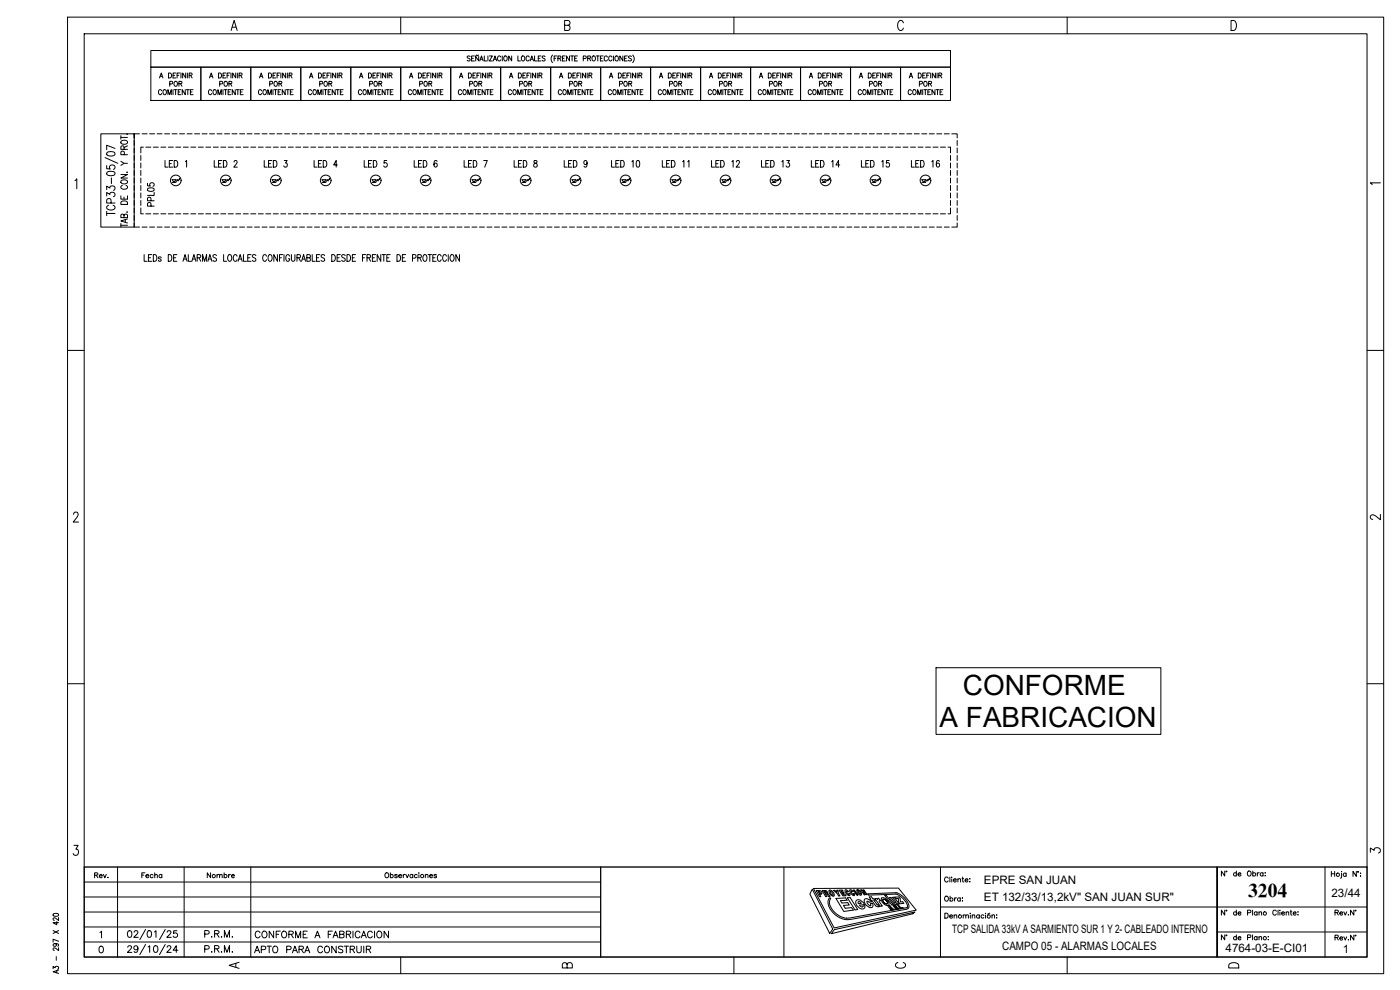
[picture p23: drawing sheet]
<svg xmlns="http://www.w3.org/2000/svg" width="420mm" height="297mm" viewBox="0 0 420 297" stroke-linecap="round" stroke-linejoin="round" font-family="sans-serif">
<defs><g id="words">
<g font-size="8.4">
<text x="289" y="208.4">CONFORME</text>
<text x="282" y="218">A FABRICACION</text>
</g>
<text font-size="5.9" x="374.6" y="269.1">3204</text>
<g font-size="5.3">
<text x="75.5" y="287.2">APTO PARA CONSTRUIR</text>
<text x="75.8" y="282.6">CONFORME A FABRICACION</text>
</g>
<g font-size="4.9">
<text x="410.3" y="157.3">2</text>
<text x="410.3" y="257.2">3</text>
<text x="67.7" y="291.7">A</text>
<text x="167.9" y="291.7">B</text>
<text x="267.8" y="291.7">C</text>
<text x="367.9" y="291.7">D</text>
</g>
<g font-size="4.4">
<text x="27.5" y="264.6">Rev.</text>
<text x="41.6" y="264.6">Fecha</text>
<text x="61.4" y="264.6">Nombre</text>
</g>
<g font-size="3.5">
<text x="410.3" y="56.8">1</text>
<text x="295.3" y="265.3">EPRE SAN JUAN</text>
<text x="399.6" y="269.1">23/44</text>
<text x="295.3" y="270.3">ET 132/33/13,2kV&quot; SAN JUAN SUR&quot;</text>
<text x="285.8" y="279.8">TCP SALIDA 33kV A SARMIENTO SUR 1 Y 2- CABLEADO INTERNO</text>
<text x="300.8" y="284.9">CAMPO 05 - ALARMAS LOCALES</text>
<text x="367.8" y="285.7">4764-03-E-CI01</text>
<text x="403" y="285.9">1</text>
</g>
</g></defs>
<!-- layer: 0 -->
<g fill="none" stroke="#000" stroke-width=".3">
<path d="M20.3 5.1h395v287h-395zM25.3 10.1h385v277h-385zM69.4 9.1l.9-3 .9 3M69.7 8.1h1.1M120.3 5.1v5M169.5 7.6h1a.73 .73 0 0 0 .6-.7 .73 .73 0 0 0-.6-.8h-1v3h1a.81 .81 0 0 0 .6-.7 .81 .81 0 0 0-.6-.8M220.3 5.1v5M271.1 6.9a.8 .8 0 0 0-1.2-.6 2 2 0 0 0 .2 2.8 .86 .86 0 0 0 1-.7M320.3 5.1v5M369.5 6.1h.8a1.76 1.76 0 0 1 0 3h-.8zM22.5 54.2l.5-.6v3M31.5 47.3l3.8 1.7"/>
<path d="M32 58.8v-1l1 .5a.74 .74 0 0 1 1.1-.6 .74 .74 0 0 1 0 1.3M32 56.9v-1l1 .5a.74 .74 0 0 1 1.1-.6 .74 .74 0 0 1 0 1.3M32 49.7v.9l1.1 .1a.76 .76 0 0 1 .1-1 .76 .76 0 0 1 1 0 .76 .76 0 0 1 .1 1l-.2 .1M32.1 51.7l1-.3a1.16 1.16 0 0 1 1.4 .6v.2a1.63 1.63 0 0 1-2.5 0zM32.1 45.8l1-.3a1.16 1.16 0 0 1 1.4 .6v.1a1.63 1.63 0 0 1-2.5 0zM33.4 53.4v1.7M34.5 44.5l-2.5-.9v1.3M40.3 42.1v1.5M40.3 44.4v1.5M40.3 46.7v1.5M40.3 48.9v1.5M40.3 51.1v1.5"/>
<path d="M40.3 53.4v1.5M40.3 55.6v1.6M40.3 57.9v1.5M41.9 40.2h-1.6v27.9h-10v-27.9h10v1.2M42.3 46.7v1.5M42.3 48.9v1.5M42.3 51.1v1.5M42.3 53.4v1.5M42.3 55.6v1.6M42.3 57.9v1.5M42.6 40.2h1.5M43 44.2h-.7v1.7"/>
<path d="M43.8 44.2h1.5M44.3 55v.8h.8a.6 .6 0 0 1 .1-.9 .6 .6 0 0 1 .8 .1 .6 .6 0 0 1-.1 .9M44.4 56.6l.7-.3 .8 .1 .3 .2 .1 .4-.4 .3h-1.2l-.3-.1zM44.9 40.2h1.5M46 44.2h1.5M46.3 57.7v.9h-2M47.2 40.2h1.4M48.3 44.2h1.5M49.4 40.2h1.5M50.5 44.2h1.5M51.6 40.2h1.5M51.7 53.9h1.1l-.6 .8z"/>
<path d="M51.7 54.7h1.1M52.8 44.2h1.5M53.8 53.9l.2-.3-.5 .7-.2-.4-.5 .6M53.9 40.2h1.5M54 53.6l-.3 .2M55 44.2h1.5M56.1 40.2h1.6M57.3 44.2h1.5M58.4 40.2h1.5M59.5 44.2h1.5M60.6 40.2h1.5M61.8 44.2h1.5"/>
<path d="M62.9 40.2h1.5M64 44.2h1.5M65.1 40.2h1.5M66.3 44.2h1.5M66.6 53.9h1.2l-.6 .8zM66.6 54.7h1.2M67.4 40.2h1.5M68.5 44.2h1.5M68.8 53.9l.2-.3-.6 .7-.1-.4-.5 .6M69 53.6l-.3 .2M69.6 40.2h1.5M70.8 44.2h1.5"/>
<path d="M71.9 40.2h1.5M73 44.2h1.5M74.1 40.2h1.5M75.3 44.2h1.5M76.4 40.2h1.5M77.5 44.2h1.5M78.6 40.2h1.6M79.8 44.2h1.5M80.9 40.2h1.5M81.7 53.9h1.1l-.6 .8zM81.7 54.7h1.1M82 44.2h1.5"/>
<path d="M83.1 40.2h1.5M83.8 53.9l.2-.3-.5 .7-.2-.4-.5 .6M84 53.6l-.3 .2M84.3 44.2h1.5M85.4 40.2h1.5M86.5 44.2h1.5M87.6 40.2h1.5M88.8 44.2h1.5M89.9 40.2h1.5M91 44.2h1.5M92.1 40.2h1.5M93.3 44.2h1.5"/>
<path d="M94.4 40.2h1.5M95.5 44.2h1.5M96.6 40.2h1.5M96.7 53.9h1.1l-.6 .8zM96.7 54.7h1.1M97.8 44.2h1.5M98.8 53.9l.2-.3-.5 .7-.2-.4-.5 .6M98.9 40.2h1.5M99 53.6l-.3 .2M100 44.2h1.5M101.1 40.2h1.5M102.3 44.2h1.5"/>
<path d="M103.4 40.2h1.5M104.5 44.2h1.5M105.6 40.2h1.5M106.8 44.2h1.5M107.9 40.2h1.5M109 44.2h1.5M110.1 40.2h1.5M111.3 44.2h1.5M111.6 53.9h1.2l-.6 .8zM111.6 54.7h1.2M112.4 40.2h1.5M113.5 44.2h1.5"/>
<path d="M113.8 53.9l.2-.3-.6 .7-.1-.4-.5 .6M114 53.6l-.3 .2M114.6 40.2h1.5M115.8 44.2h1.5M116.9 40.2h1.5M118 44.2h1.5M119.1 40.2h1.5M120.3 44.2h1.5M121.4 40.2h1.5M122.5 44.2h1.5M123.6 40.2h1.5M124.8 44.2h1.5"/>
<path d="M125.9 40.2h1.5M126.7 53.9h1.1l-.6 .8zM126.7 54.7h1.1M127 44.2h1.5M128.1 40.2h1.5M128.8 53.9l.2-.3-.5 .7-.2-.4-.5 .6M129 53.6l-.3 .2M129.3 44.2h1.5M130.4 40.2h1.5M131.5 44.2h1.5M132.6 40.2h1.5M133.8 44.2h1.5"/>
<path d="M134.9 40.2h1.5M136 44.2h1.5M137.1 40.2h1.5M138.3 44.2h1.5M139.4 40.2h1.5M140.5 44.2h1.5M141.6 40.2h1.5M141.7 53.9h1.1l-.6 .8zM141.7 54.7h1.1M142.8 44.2h1.5M143.8 53.9l.2-.3-.6 .7-.1-.4-.5 .6M143.9 40.2h1.5"/>
<path d="M144 53.6l-.3 .2M145 44.2h1.5M146.1 40.2h1.5M147.3 44.2h1.5M148.4 40.2h1.5M149.5 44.2h1.5M150.6 40.2h1.5M151.8 44.2h1.5M152.9 40.2h1.5M154 44.2h1.5M155.1 40.2h1.5M156.3 44.2h1.5"/>
<path d="M156.6 53.9h1.2l-.6 .8zM156.6 54.7h1.2M157.4 40.2h1.5M158.5 44.2h1.5M158.8 53.9l.2-.3-.6 .7-.1-.4-.5 .6M159 53.6l-.3 .2M159.6 40.2h1.5M160.8 44.2h1.5M161.9 40.2h1.5M163 44.2h1.5M164.1 40.2h1.5M165.3 44.2h1.5"/>
<path d="M166.4 40.2h1.5M167.5 44.2h1.5M168.6 40.2h1.5M169.8 44.2h1.5M170.9 40.2h1.5M171.7 53.9h1.1l-.6 .8zM171.7 54.7h1.1M172 44.2h1.5M173.1 40.2h1.5M173.8 53.9l.2-.3-.5 .7-.2-.4-.5 .6M174 53.6l-.3 .2M174.3 44.2h1.5"/>
<path d="M175.4 40.2h1.5M176.5 44.2h1.5M177.6 40.2h1.5M178.8 44.2h1.5M179.9 40.2h1.5M181 44.2h1.5M182.1 40.2h1.5M183.3 44.2h1.5M184.4 40.2h1.5M185.5 44.2h1.5M186.6 53.9h1.2l-.6 .8zM186.6 40.2h1.5"/>
<path d="M186.6 54.7h1.2M187.8 44.2h1.5M188.8 53.9l.2-.3-.6 .7-.1-.4-.5 .6M188.9 40.2h1.5M189 53.6l-.3 .2M190 44.2h1.5M191.1 40.2h1.5M192.3 44.2h1.5M193.4 40.2h1.5M194.5 44.2h1.5M195.6 40.2h1.5M196.8 44.2h1.5"/>
<path d="M197.9 40.2h1.5M199 44.2h1.5M200.1 40.2h1.5M201.3 44.2h1.5M201.6 53.9h1.2l-.6 .8zM201.6 54.7h1.2M202.4 40.2h1.5M203.5 44.2h1.5M203.8 53.9l.2-.3-.6 .7-.1-.4-.5 .6M204 53.6l-.3 .2M204.6 40.2h1.5M205.8 44.2h1.5"/>
<path d="M206.9 40.2h1.5M208 44.2h1.5M209.1 40.2h1.5M210.3 44.2h1.5M211.4 40.2h1.5M212.5 44.2h1.5M213.6 40.2h1.5M214.8 44.2h1.5M215.9 40.2h1.5M216.7 53.9h1.1l-.6 .8zM216.7 54.7h1.1M217 44.2h1.5"/>
<path d="M218.1 40.2h1.5M218.8 53.9l.2-.3-.5 .7-.2-.4-.5 .6M219 53.6l-.3 .2M219.3 44.2h1.5M220.4 40.2h1.5M221.5 44.2h1.5M222.6 40.2h1.5M223.8 44.2h1.5M224.9 40.2h1.5M226 44.2h1.5M227.1 40.2h1.5M228.3 44.2h1.5"/>
<path d="M229.4 40.2h1.5M230.5 44.2h1.5M231.6 53.9h1.2l-.6 .8zM231.6 40.2h1.5M231.6 54.7h1.2M232.8 44.2h1.5M233.8 53.9l.2-.3-.6 .7-.1-.4-.5 .6M233.9 40.2h1.5M234 53.6l-.3 .2M235 44.2h1.5M236.1 40.2h1.5M237.3 44.2h1.5"/>
<path d="M238.4 40.2h1.5M239.5 44.2h1.5M240.6 40.2h1.5M241.8 44.2h1.5M242.9 40.2h1.5M244 44.2h1.5M245.1 40.2h1.5M246.3 44.2h1.5M246.6 53.9h1.2l-.6 .8zM246.6 54.7h1.2M247.4 40.2h1.5M248.5 44.2h1.5"/>
<path d="M248.8 53.9l.2-.3-.6 .7-.1-.4-.5 .6M249 53.6l-.3 .2M249.6 40.2h1.5M250.8 44.2h1.5M251.9 40.2h1.5M253 44.2h1.5M254.1 40.2h1.5M255.3 44.2h1.5M256.4 40.2h1.5M257.5 44.2h1.5M258.6 40.2h1.5M259.8 44.2h1.5"/>
<path d="M260.9 40.2h1.5M261.7 53.9h1.1l-.6 .8zM261.7 54.7h1.1M262 44.2h1.5M263.1 40.2h1.5M263.8 53.9l.2-.3-.5 .7-.2-.4-.5 .6M264 53.6l-.3 .2M264.3 44.2h1.5M265.4 40.2h1.5M266.5 44.2h1.5M267.6 40.2h1.5M268.8 44.2h1.5"/>
<path d="M269.9 40.2h1.5M271 44.2h1.5M272.1 40.2h1.5M273.3 44.2h1.5M274.4 40.2h1.5M275.5 44.2h1.5M276.6 53.9h1.2l-.6 .8zM276.6 40.2h1.5M276.6 54.7h1.2M277.8 44.2h1.5M278.8 53.9l.2-.3-.6 .7-.1-.4-.5 .6M278.9 40.2h1.5"/>
<path d="M279 53.6l-.3 .2M280 44.2h1.5M281.1 40.2h1.5M282.3 44.2h1.5M283.4 40.2h1.5M284.5 44.2h.8v1.7M285.3 46.7v1.5M285.3 48.9v1.5M285.3 51.1v1.5M285.3 53.4v1.5M285.3 55.6v1.6M285.3 57.9v1.5"/>
<path d="M285.6 40.2h1.7v1.2M287.3 42.1v1.5M287.3 44.4v1.5M287.3 46.7v1.5M287.3 48.9v1.5M287.3 51.1v1.5M287.3 53.4v1.5M287.3 55.6v1.6M287.3 57.9v1.5M32 64.1h2.5M32 63.4v1.3M32.6 61.6a.74 .74 0 0 0-.6 .9 .74 .74 0 0 0 1 .5h.6a.74 .74 0 0 0 .9-.5 .74 .74 0 0 0-.6-.9"/>
<path d="M33.3 60.9v-.9a.69 .69 0 0 0-.6-.4 .69 .69 0 0 0-.7 .4v.9h2.5M40.3 66.9v1.2h1.6M40.3 60.2v1.4M40.3 62.4v1.5M40.3 64.6v1.5M42.3 62.4v1.8h.7M42.3 60.2v1.4M42.6 68.1h1.5M43.3 76.4v2h.9M43.8 64.2h1.5M44.5 77.3h.7M44.9 68.1h1.5"/>
<path d="M45.3 61.8l-.1-.9h-.8l-.1 .9h2M45.3 60.2l-.1-.9h-.8l-.1 .9h2M45.5 76.4h-1v2h1M46 76.4a1.01 1.01 0 0 1 1.1 1 1.01 1.01 0 0 1-1.1 1zM46 64.2h1.5M47.2 68.1h1.4M48.3 64.2h1.5M48.4 77.3l-.3-.2-.5 .1v.3l.7 .3 .1 .3-.3 .3-.6-.3M49.4 68.1h1.5M50.5 76.4a1.01 1.01 0 0 1 1.1 1 1.01 1.01 0 0 1-1.1 1zM50.5 64.2h1.5M51.6 68.1h1.5"/>
<path d="M52.1 77.3h.6M52.8 64.2h1.5M53.1 76.4h-1v2h1M53.9 68.1h1.5M54.9 78.4l.6-2 .6 2M55 64.2h1.5M55.2 77.7h.7M56.1 68.1h1.6M56.5 76.4v2h.9M57.3 64.2h1.5M57.6 78.4l.6-2 .6 2M57.8 77.7h.8"/>
<path d="M58.4 68.1h1.5M59.2 77.3h.9v-.8l-.9-.1v2M59.5 64.2h1.5M59.7 77.3l.6 1.1M60.6 68.1h1.5M60.8 78.4v-2l.6 2 .6-2v2M61.8 64.2h1.5M62.4 78.4l.6-2 .6 2M62.6 77.7h.8M62.9 68.1h1.5M64 64.2h1.5M65 76.7l-.4-.3-.7 .3 .2 .5 .7 .3a.55 .55 0 0 1-.1 .9 .55 .55 0 0 1-.8-.3"/>
<path d="M65.1 68.1h1.5M66.3 64.2h1.5M67.1 76.4v2h.9M67.4 68.1h1.5M68.5 64.2h1.5M68.6 76.5l.2-.1a1.03 1.03 0 0 1 .8 1 1.03 1.03 0 0 1-.8 1 1.31 1.31 0 0 1-.2-1.9zM69.6 68.1h1.5M70.8 64.2h1.5M71.2 76.9a.59 .59 0 0 0-.8-.5 .59 .59 0 0 0-.4 .8v.4a.59 .59 0 0 0 .4 .8 .59 .59 0 0 0 .8-.5M71.5 78.4l.6-2 .6 2M71.7 77.7h.7M71.9 68.1h1.5"/>
<path d="M73 64.2h1.5M73.1 76.4v2h.9M74.1 68.1h1.5M74.4 77.3h.6M75.3 64.2h1.5M75.3 76.4h-.9v2h.9M76.4 68.1h1.5M76.8 76.7l-.4-.3-.7 .3 .2 .5 .7 .3a.55 .55 0 0 1-.1 .9 .55 .55 0 0 1-.8-.3M77.5 64.2h1.5M78.6 68.1h1.6M79.8 64.2h1.5M80 76.9a.59 .59 0 0 0-.7-.5 .59 .59 0 0 0-.5 .8v.4a.59 .59 0 0 0 .5 .8 .59 .59 0 0 0 .7-.5"/>
<path d="M80.7 76.5l.2-.1a1.03 1.03 0 0 1 .8 1 1.03 1.03 0 0 1-.8 1 1.36 1.36 0 0 1-.2-1.9zM80.9 68.1h1.5M82 64.2h1.5M83.1 68.1h1.5M83.3 76.4v2l-1.1-2v2M83.9 77.3h.6M84.3 64.2h1.5M84.9 76.4h-1v2M85.2 76.4v2M85.4 68.1h1.5M86.5 64.2h1.5M86.9 76.9a.59 .59 0 0 0-.7-.5 .59 .59 0 0 0-.4 .8v.4a.6 .6 0 0 0 .6 .8 .6 .6 0 0 0 .5-.8h-.4"/>
<path d="M87.5 76.4v1.4l.4 .6 .5-.3 .1-1.7M87.6 68.1h1.5M88.8 64.2h1.5M89.1 77.3h.9l.1-.7-1-.2v2M89.7 77.3l.5 1.1M89.9 68.1h1.5M90.5 78.4l.6-2 .6 2M90.7 77.7h.8M91 64.2h1.5M92.1 77.3h.9v-.8l-.9-.1v2l1-.2 .1-.5-.4-.4M92.1 68.1h1.5M93.3 64.2h1.5"/>
<path d="M93.7 76.4v2h.9M94.4 68.1h1.5M95 77.3h.6M95.5 64.2h1.5M96 76.4h-1v2h1M96.6 68.1h1.5M97.4 76.7l-.4-.3-.6 .3 .1 .5 .8 .3a.55 .55 0 0 1-.1 .9 .55 .55 0 0 1-.8-.3M97.8 64.2h1.5M98.9 68.1h1.5M99.6 76.4a1.01 1.01 0 0 1 1.1 1 1.01 1.01 0 0 1-1.1 1zM100 64.2h1.5M101.1 68.1h1.5"/>
<path d="M101.2 77.3h.6M102.2 76.4h-1v2h1M102.3 64.2h1.5M103.4 68.1h1.5M103.6 76.7l-.4-.3-.7 .3 .2 .5 .8 .3a.55 .55 0 0 1-.1 .9 .55 .55 0 0 1-.9-.3M104.1 76.4a1.01 1.01 0 0 1 1.1 1 1.01 1.01 0 0 1-1.1 1zM104.5 64.2h1.5M105.6 68.1h1.5M105.7 77.3h.6M106.7 76.4h-1v2h1M106.8 64.2h1.5M107.9 68.1h1.5"/>
<path d="M108.8 77.3h.6M109 64.2h1.5M109.8 76.4h-1v2M110.1 77.3h1v-.8l-1-.1v2M110.1 68.1h1.5M110.7 77.3l.5 1.1M111.3 64.2h1.5M111.8 77.3h.6M112.4 68.1h1.5M112.7 76.4h-.9v2h.9M113.5 64.2h1.5M114.3 76.4v2l-1.1-2v2"/>
<path d="M114.6 68.1h1.5M114.7 76.4h1M115.2 76.4v2M115.8 64.2h1.5M116.1 77.3h.6M116.9 68.1h1.5M117.1 76.4h-1v2h1M118 64.2h1.5M119.1 76.4a1.01 1.01 0 0 1 1.1 1 1.01 1.01 0 0 1-1.1 1zM119.1 68.1h1.5M120.3 64.2h1.5M120.7 77.3h.7"/>
<path d="M121.4 68.1h1.5M121.7 76.4h-1v2h1M122.5 64.2h1.5M123.6 68.1h1.5M123.8 77.4l.9-.1 .1-.7-1-.2v2M124.8 64.2h1.5M125.4 77.3h.9v-.8l-.9-.1v2M125.9 68.1h1.5M125.9 77.3l.6 1.1M127 64.2h1.5M127.2 76.5l.2-.1a1.03 1.03 0 0 1 .8 1 1.03 1.03 0 0 1-.8 1 1.31 1.31 0 0 1-.2-1.9zM128.1 68.1h1.5"/>
<path d="M128.4 76.4h1.1M129 76.4v2M129.3 64.2h1.5M129.9 77.3h.6M130.4 68.1h1.5M130.9 76.4h-1v2h1M131.5 64.2h1.5M132.4 76.9a.59 .59 0 0 0-.7-.5 .59 .59 0 0 0-.4 .8v.4a.59 .59 0 0 0 .4 .8 .59 .59 0 0 0 .7-.5M132.6 68.1h1.5M133.8 64.2h1.5M134 76.9a.59 .59 0 0 0-.7-.5 .59 .59 0 0 0-.4 .8v.4a.59 .59 0 0 0 .4 .8 .59 .59 0 0 0 .7-.5M134.5 76.4v2"/>
<path d="M134.9 68.1h1.5M135.4 76.5l.1-.1a1.03 1.03 0 0 1 .8 1 1.03 1.03 0 0 1-.8 1 1.31 1.31 0 0 1-.1-1.9zM136 64.2h1.5M137.1 68.1h1.5M137.9 76.4v2l-1.1-2v2M138.3 64.2h1.5M139.4 68.1h1.5M140.5 64.2h1.5M141.6 68.1h1.5M142.8 64.2h1.5M143.9 68.1h1.5M145 64.2h1.5"/>
<path d="M146.1 68.1h1.5M147.3 64.2h1.5M148.4 68.1h1.5M149.5 64.2h1.5M150.6 68.1h1.5M151.8 64.2h1.5M152.9 68.1h1.5M154 64.2h1.5M155.1 68.1h1.5M156.3 64.2h1.5M157.4 68.1h1.5M158.5 64.2h1.5"/>
<path d="M159.6 68.1h1.5M160.8 64.2h1.5M161.9 68.1h1.5M163 64.2h1.5M164.1 68.1h1.5M165.3 64.2h1.5M166.4 68.1h1.5M167.5 64.2h1.5M168.6 68.1h1.5M169.8 64.2h1.5M170.9 68.1h1.5M172 64.2h1.5"/>
<path d="M173.1 68.1h1.5M174.3 64.2h1.5M175.4 68.1h1.5M176.5 64.2h1.5M177.6 68.1h1.5M178.8 64.2h1.5M179.9 68.1h1.5M181 64.2h1.5M182.1 68.1h1.5M183.3 64.2h1.5M184.4 68.1h1.5M185.5 64.2h1.5"/>
<path d="M186.6 68.1h1.5M187.8 64.2h1.5M188.9 68.1h1.5M190 64.2h1.5M191.1 68.1h1.5M192.3 64.2h1.5M193.4 68.1h1.5M194.5 64.2h1.5M195.6 68.1h1.5M196.8 64.2h1.5M197.9 68.1h1.5M199 64.2h1.5"/>
<path d="M200.1 68.1h1.5M201.3 64.2h1.5M202.4 68.1h1.5M203.5 64.2h1.5M204.6 68.1h1.5M205.8 64.2h1.5M206.9 68.1h1.5M208 64.2h1.5M209.1 68.1h1.5M210.3 64.2h1.5M211.4 68.1h1.5M212.5 64.2h1.5"/>
<path d="M213.6 68.1h1.5M214.8 64.2h1.5M215.9 68.1h1.5M217 64.2h1.5M218.1 68.1h1.5M219.3 64.2h1.5M220.4 68.1h1.5M221.5 64.2h1.5M222.6 68.1h1.5M223.8 64.2h1.5M224.9 68.1h1.5M226 64.2h1.5"/>
<path d="M227.1 68.1h1.5M228.3 64.2h1.5M229.4 68.1h1.5M230.5 64.2h1.5M231.6 68.1h1.5M232.8 64.2h1.5M233.9 68.1h1.5M235 64.2h1.5M236.1 68.1h1.5M237.3 64.2h1.5M238.4 68.1h1.5M239.5 64.2h1.5"/>
<path d="M240.6 68.1h1.5M241.8 64.2h1.5M242.9 68.1h1.5M244 64.2h1.5M245.1 68.1h1.5M246.3 64.2h1.5M247.4 68.1h1.5M248.5 64.2h1.5M249.6 68.1h1.5M250.8 64.2h1.5M251.9 68.1h1.5M253 64.2h1.5"/>
<path d="M254.1 68.1h1.5M255.3 64.2h1.5M256.4 68.1h1.5M257.5 64.2h1.5M258.6 68.1h1.5M259.8 64.2h1.5M260.9 68.1h1.5M262 64.2h1.5M263.1 68.1h1.5M264.3 64.2h1.5M265.4 68.1h1.5M266.5 64.2h1.5"/>
<path d="M267.6 68.1h1.5M268.8 64.2h1.5M269.9 68.1h1.5M271 64.2h1.5M272.1 68.1h1.5M273.3 64.2h1.5M274.4 68.1h1.5M275.5 64.2h1.5M276.6 68.1h1.5M277.8 64.2h1.5M278.9 68.1h1.5M280 64.2h1.5"/>
<path d="M281.1 68.1h1.5M282.3 64.2h1.5M283.4 68.1h1.5M285.3 62.4v1.8h-.8M285.3 60.2v1.4M287.3 66.9v1.2h-1.7M287.3 60.2v1.4M287.3 62.4v1.5M287.3 64.6v1.5M20.3 105.1h5M410.3 105.1h5M22.1 154.3l.2-.5 .7-.2 .3 .3 .1 .6-1.4 2.1h1.6"/>
<path d="M20.3 205.1h5M410.3 205.1h5M22.2 253.6h1.2l-.6 1.2a.88 .88 0 0 1 .7 1.3 .88 .88 0 0 1-1.5 0M120.3 287.1v5M220.3 287.1v5M320.3 287.1v5"/>
</g>
<!-- layer: TEXTOS -->
<g fill="none" stroke="#000" stroke-width=".3">
<path d="M45.3 15.2h240v5h-240zM141.1 17l-.3-.2-.6 .2 .1 .4 .8 .5-.3 .4-.6-.2M141.5 17.5h.6M142.4 16.8h-.9v1.5h.9M143.6 16.5l-.2 .2-.4-.2-.2 .2M143.7 16.9v1.4l-.9-1.4v1.4M144 18.3l.5-1.5 .5 1.5M144.2 17.8h.6M145.3 16.8v1.5h.8M146.4 16.8v1.5M146.9 16.8h.9l-.9 1.5h.9M148 18.3l.5-1.5 .6 1.5"/>
<path d="M148.2 17.8h.7M150.3 17.1a.49 .49 0 0 0-.6-.3 .49 .49 0 0 0-.4 .6v.3a.49 .49 0 0 0 .4 .6 .49 .49 0 0 0 .6-.4M150.7 16.8v1.5M151.3 17l.1-.1a.69 .69 0 0 1 .9 .6 .69 .69 0 0 1-.9 .7l-.2-.5zM153.6 16.8v1.5l-.9-1.5v1.5M155.4 16.8v1.5h.8M156.6 17l.2-.2a.72 .72 0 0 1 .7 .8 .72 .72 0 0 1-.8 .6l-.2-.5zM158.8 17.1a.49 .49 0 0 0-.6-.3 .49 .49 0 0 0-.3 .6v.3a.49 .49 0 0 0 .3 .6 .49 .49 0 0 0 .6-.4M159.1 18.3l.5-1.5 .5 1.5M159.3 17.8h.6M160.4 16.8v1.5h.8M161.5 17.5h.5"/>
<path d="M162.4 16.8h-.9v1.5h.9M163.6 17l-.3-.2-.6 .2 .1 .4 .8 .5-.3 .4-.6-.2M165.8 16.5a1.67 1.67 0 0 0 0 2.3M166.3 17.5h.5M167.1 16.8h-.8v1.5M167.4 17.5l.8-.1 .1-.5-.9-.1v1.5M167.9 17.5l.5 .8M168.8 17.5h.5M169.6 16.8h-.8v1.5h.8M170.9 16.8v1.5l-.9-1.5v1.5M171.3 16.8h.8M171.7 16.8v1.5"/>
<path d="M172.5 17.5h.5M173.3 16.8h-.8v1.5h.8M175 17.6l.8-.1 .1-.6-.9-.1v1.5M176.4 17.5l.8-.1v-.5l-.8-.1v1.5M176.8 17.5l.5 .8M177.8 17l.2-.2a.72 .72 0 0 1 .7 .8 .72 .72 0 0 1-.8 .6l-.2-.5zM179 16.8h.8M179.4 16.8v1.5M180.2 17.5h.5M181 16.8h-.8v1.5h.8M182.3 17.1a.5 .5 0 0 0-.6-.3 .5 .5 0 0 0-.4 .6v.3a.5 .5 0 0 0 .4 .6 .5 .5 0 0 0 .6-.4M183.7 17.1a.5 .5 0 0 0-.6-.3 .5 .5 0 0 0-.4 .6v.3a.5 .5 0 0 0 .4 .6 .5 .5 0 0 0 .6-.4"/>
<path d="M184.1 16.8v1.5M184.7 17l.2-.2a.72 .72 0 0 1 .7 .8 .72 .72 0 0 1-.8 .6l-.3-.5zM186.9 16.8v1.5l-.9-1.5v1.5M187.4 17.5h.6M188.3 16.8h-.9v1.5h.9M189.5 17l-.3-.2-.6 .2 .1 .4 .8 .5-.3 .4-.6-.2M189.9 16.5a1.62 1.62 0 0 1 0 2.3M45.3 20.2h15v9.9h-15zM47.9 23.4l.5-1.5 .5 1.5M48.1 22.9h.6M48.5 27.3a.5 .5 0 0 0-.6-.4 .5 .5 0 0 0-.3 .6v.3a.5 .5 0 0 0 .3 .6 .5 .5 0 0 0 .6-.4M49.2 27a.69 .69 0 0 1 .8 .6 .69 .69 0 0 1-.8 .7l-.3-.5z"/>
<path d="M50.4 28.4v-1.5l.5 1.5 .5-1.5v1.5M50.6 21.9a.76 .76 0 0 1 .9 .7 .76 .76 0 0 1-.9 .8zM50.9 25.2l.8-.1 .1-.6-.9-.1v1.5M51.9 22.6h.5M51.9 26.9v1.5M52.3 26.9h.8M52.5 24.5a.68 .68 0 0 1 .8 .6 .68 .68 0 0 1-.8 .7l-.3-.5zM52.7 26.9v1.5M52.8 21.9h-.9v1.5h.9M53.1 22.6h.6M53.5 27.6h.5M53.7 25.1l.8-.1v-.5l-.8-.1v1.5"/>
<path d="M54 21.9h-.9v1.5M54.2 25.1l.4 .8M54.3 26.9h-.8v1.5h.8M54.3 21.9v1.5M55.6 26.9v1.5l-.9-1.5v1.5M55.7 21.9v1.5l-.9-1.5v1.5M55.9 26.9h.9M56.2 21.9v1.5M56.4 26.9v1.5M56.8 22.6l.7-.1 .1-.5-.8-.1v1.5M57.1 27.6h.6M57.2 22.6l.5 .8"/>
<path d="M58 26.9h-.9v1.5h.9M60.3 20.2h15v9.9h-15zM62.9 23.4l.5-1.5 .5 1.5M63.1 22.9h.6M63.5 27.3a.49 .49 0 0 0-.6-.4 .49 .49 0 0 0-.3 .6v.3a.49 .49 0 0 0 .3 .6 .49 .49 0 0 0 .6-.4M64.2 27l.1-.1a.71 .71 0 0 1 .7 .8 .71 .71 0 0 1-.8 .6l-.3-.5zM65.4 28.4v-1.5l.5 1.5 .5-1.5v1.5M65.6 21.9a.76 .76 0 0 1 .9 .7 .76 .76 0 0 1-.9 .8zM65.9 25.2l.8-.1 .1-.6-.9-.1v1.5M66.9 22.6h.6M66.9 26.9v1.5M67.3 26.9h.8"/>
<path d="M67.5 24.5a.69 .69 0 0 1 .8 .6 .69 .69 0 0 1-.8 .7l-.3-.5zM67.7 26.9v1.5M67.8 21.9h-.9v1.5h.9M68.1 22.6h.6M68.5 27.6h.5M68.7 25.1l.8-.1v-.5l-.8-.1v1.5M69 21.9h-.9v1.5M69.1 25.1l.5 .8M69.3 26.9h-.8v1.5h.8M69.3 21.9v1.5M70.6 26.9v1.5l-.9-1.5v1.5M70.7 21.9v1.5l-.9-1.5v1.5"/>
<path d="M70.9 26.9h.9M71.2 21.9v1.5M71.4 26.9v1.5M71.7 22.6l.8-.1 .1-.5-.9-.1v1.5M72.1 27.6h.6M72.2 22.6l.5 .8M73 26.9h-.9v1.5h.9M75.3 20.2h15v9.9h-15zM77.9 23.4l.5-1.5 .5 1.5M78.1 22.9h.6M78.5 27.3a.49 .49 0 0 0-.6-.4 .49 .49 0 0 0-.3 .6v.3a.49 .49 0 0 0 .3 .6 .49 .49 0 0 0 .6-.4M79.2 27a.69 .69 0 0 1 .8 .6 .69 .69 0 0 1-.8 .7l-.3-.5z"/>
<path d="M80.4 28.4v-1.5l.5 1.5 .5-1.5v1.5M80.6 21.9a.78 .78 0 0 1 .9 .5 .78 .78 0 0 1-.5 1h-.4zM80.9 25.2l.8-.1 .1-.6-.9-.1v1.5M81.9 22.6h.5M81.9 26.9v1.5M82.2 26.9h1M82.5 24.5a.68 .68 0 0 1 .8 .6 .68 .68 0 0 1-.8 .7l-.3-.5zM82.7 26.9v1.5M82.8 21.9h-.9v1.5h.9M83.2 22.6h.5M83.5 27.6h.5M83.7 25.1l.8-.1v-.5l-.8-.1v1.5"/>
<path d="M84 21.9h-.8v1.5M84.2 25.1l.4 .8M84.3 26.9h-.8v1.5h.8M84.3 21.9v1.5M85.6 26.9v1.5l-.9-1.5v1.5M85.7 21.9v1.5l-.9-1.5v1.5M85.9 26.9h.9M86.2 21.9v1.5M86.4 26.9v1.5M86.8 22.6l.7-.1 .1-.5-.8-.1v1.5M87.1 27.6h.5M87.2 22.6l.4 .8"/>
<path d="M88 26.9h-.9v1.5h.9M90.3 20.2h15v9.9h-15zM92.9 23.4l.5-1.5 .5 1.5M93.1 22.9h.6M93.5 27.3a.5 .5 0 0 0-.6-.4 .5 .5 0 0 0-.3 .6v.3a.5 .5 0 0 0 .3 .6 .5 .5 0 0 0 .6-.4M94.2 27a.69 .69 0 0 1 .8 .6 .69 .69 0 0 1-.8 .7l-.3-.5zM95.4 28.4v-1.5l.5 1.5 .5-1.5v1.5M95.6 21.9a.76 .76 0 0 1 .9 .7 .76 .76 0 0 1-.9 .8zM95.9 25.2l.8-.1 .1-.6-.9-.1v1.5M96.9 22.6h.5M96.9 26.9v1.5M97.3 26.9h.8"/>
<path d="M97.3 24.6l.2-.1a.68 .68 0 0 1 .8 .6 .68 .68 0 0 1-.8 .7l-.3-.5zM97.7 26.9v1.5M97.8 21.9h-.9v1.5h.9M98.1 22.6h.6M98.5 27.6h.5M98.7 25.1l.8-.1v-.5l-.8-.1v1.5M99 21.9h-.9v1.5M99.1 25.1l.5 .8M99.3 26.9h-.8v1.5h.8M99.3 21.9v1.5M100.6 26.9v1.5l-.9-1.5v1.5M100.7 21.9v1.5l-.9-1.5v1.5"/>
<path d="M100.9 26.9h.9M101.2 21.9v1.5M101.4 26.9v1.5M101.7 22.6l.8-.1 .1-.5-.9-.1v1.5M102.1 27.6h.6M102.2 22.6l.5 .8M103 26.9h-.9v1.5h.9M105.3 20.2h15v9.9h-15zM107.9 23.4l.5-1.5 .5 1.5M108.1 22.9h.6M108.5 27.3a.49 .49 0 0 0-.6-.4 .49 .49 0 0 0-.3 .6v.3a.49 .49 0 0 0 .3 .6 .49 .49 0 0 0 .6-.4M109.2 27l.1-.1a.71 .71 0 0 1 .7 .8 .71 .71 0 0 1-.8 .6l-.3-.5z"/>
<path d="M110.4 28.4v-1.5l.5 1.5 .5-1.5v1.5M110.6 21.9a.76 .76 0 0 1 .9 .7 .76 .76 0 0 1-.9 .8zM110.9 25.2l.8-.1 .1-.6-.9-.1v1.5M111.9 22.6h.6M111.9 26.9v1.5M112.3 26.9h.8M112.5 24.5a.69 .69 0 0 1 .8 .6 .69 .69 0 0 1-.8 .7l-.3-.5zM112.7 26.9v1.5M112.8 21.9h-.9v1.5h.9M113.1 22.6h.6M113.5 27.6h.5M113.7 25.1l.8-.1v-.5l-.8-.1v1.5"/>
<path d="M114 21.9h-.9v1.5M114.1 25.1l.5 .8M114.3 26.9h-.8v1.5h.8M114.3 21.9v1.5M115.6 26.9v1.5l-.9-1.5v1.5M115.7 21.9v1.5l-.9-1.5v1.5M115.9 26.9h.9M116.2 21.9v1.5M116.4 26.9v1.5M116.7 22.6l.8-.1 .1-.5-.9-.1v1.5M117.1 27.6h.6M117.2 22.6l.5 .8"/>
<path d="M118 26.9h-.9v1.5h.9M120.3 20.2h15v9.9h-15zM122.9 23.4l.5-1.5 .5 1.5M123.1 22.9h.6M123.5 27.3a.5 .5 0 0 0-.6-.4 .5 .5 0 0 0-.4 .6v.3a.5 .5 0 0 0 .4 .6 .5 .5 0 0 0 .6-.4M124.2 27a.69 .69 0 0 1 .8 .6 .69 .69 0 0 1-.8 .7l-.3-.5zM125.4 28.4v-1.5l.5 1.5 .5-1.5v1.5M125.6 21.9a.76 .76 0 0 1 .9 .7 .76 .76 0 0 1-.9 .8zM125.9 25.2l.8-.1 .1-.6-.9-.1v1.5M126.9 22.6h.5M126.9 26.9v1.5M127.2 26.9h1"/>
<path d="M127.5 24.5a.68 .68 0 0 1 .8 .6 .68 .68 0 0 1-.8 .7l-.3-.5zM127.7 26.9v1.5M127.8 21.9h-.9v1.5h.9M128.2 22.6h.5M128.5 27.6h.5M128.7 25.1l.8-.1v-.5l-.8-.1v1.5M129 21.9h-.8v1.5M129.2 25.1l.4 .8M129.3 26.9h-.8v1.5h.8M129.3 21.9v1.5M130.6 26.9v1.5l-.9-1.5v1.5M130.7 21.9v1.5l-.9-1.5v1.5"/>
<path d="M130.9 26.9h.9M131.2 21.9v1.5M131.4 26.9v1.5M131.8 22.6l.7-.1 .1-.5-.8-.1v1.5M132.1 27.6h.5M132.2 22.6l.4 .8M133 26.9h-.9v1.5h.9M135.3 20.2h15v9.9h-15zM137.9 23.4l.5-1.5 .5 1.5M138.1 22.9h.6M138.5 27.3a.5 .5 0 0 0-.6-.4 .5 .5 0 0 0-.3 .6v.3a.5 .5 0 0 0 .3 .6 .5 .5 0 0 0 .6-.4M139.2 27l.1-.1a.71 .71 0 0 1 .7 .8 .71 .71 0 0 1-.8 .6l-.3-.5z"/>
<path d="M140.4 28.4v-1.5l.5 1.5 .5-1.5v1.5M140.6 21.9a.76 .76 0 0 1 .9 .7 .76 .76 0 0 1-.9 .8zM140.9 25.2l.8-.1 .1-.6-.9-.1v1.5M141.9 22.6h.5M141.9 26.9v1.5M142.3 26.9h.8M142.5 24.5a.69 .69 0 0 1 .8 .6 .69 .69 0 0 1-.8 .7l-.3-.5zM142.7 26.9v1.5M142.8 21.9h-.9v1.5h.9M143.1 22.6h.6M143.5 27.6h.5M143.7 25.1l.8-.1v-.5l-.8-.1v1.5"/>
<path d="M144 21.9h-.9v1.5M144.1 25.1l.5 .8M144.3 26.9h-.8v1.5h.8M144.3 21.9v1.5M145.6 26.9v1.5l-.9-1.5v1.5M145.7 21.9v1.5l-.9-1.5v1.5M145.9 26.9h.9M146.2 21.9v1.5M146.4 26.9v1.5M146.7 22.6l.8-.1 .1-.5-.9-.1v1.5M147.1 27.6h.6M147.2 22.6l.5 .8"/>
<path d="M148 26.9h-.9v1.5h.9M150.3 20.2h15v9.9h-15zM152.9 23.4l.5-1.5 .5 1.5M153.1 22.9h.6M153.5 27.3a.49 .49 0 0 0-.6-.4 .49 .49 0 0 0-.3 .6v.3a.49 .49 0 0 0 .3 .6 .49 .49 0 0 0 .6-.4M154.2 27l.1-.1a.71 .71 0 0 1 .7 .8 .71 .71 0 0 1-.8 .6l-.3-.5zM155.4 28.4v-1.5l.5 1.5 .5-1.5v1.5M155.6 21.9a.78 .78 0 0 1 .9 .5 .78 .78 0 0 1-.5 1h-.4zM155.9 25.2l.8-.1 .1-.6-.9-.1v1.5M156.9 22.6h.6M156.9 26.9v1.5M157.2 26.9h1"/>
<path d="M157.5 24.5a.69 .69 0 0 1 .8 .6 .69 .69 0 0 1-.8 .7l-.3-.5zM157.7 26.9v1.5M157.8 21.9h-.9v1.5h.9M158.2 22.6h.5M158.5 27.6h.5M158.7 25.1l.8-.1v-.5l-.8-.1v1.5M159 21.9h-.8v1.5M159.1 25.1l.5 .8M159.3 26.9h-.8v1.5h.8M159.3 21.9v1.5M160.6 26.9v1.5l-.9-1.5v1.5M160.7 21.9v1.5l-.9-1.5v1.5"/>
<path d="M160.9 26.9h.9M161.2 21.9v1.5M161.4 26.9v1.5M161.7 22.6l.8-.1 .1-.5-.9-.1v1.5M162.1 27.6h.6M162.2 22.6l.5 .8M163 26.9h-.9v1.5h.9M165.3 20.2h15v9.9h-15zM167.9 23.4l.5-1.5 .5 1.5M168.1 22.9h.6M168.5 27.3a.5 .5 0 0 0-.6-.4 .5 .5 0 0 0-.4 .6v.3a.5 .5 0 0 0 .4 .6 .5 .5 0 0 0 .6-.4M169.2 27a.69 .69 0 0 1 .8 .6 .69 .69 0 0 1-.8 .7l-.3-.5z"/>
<path d="M170.4 28.4v-1.5l.5 1.5 .5-1.5v1.5M170.6 21.9a.76 .76 0 0 1 .9 .7 .76 .76 0 0 1-.9 .8zM170.9 25.2l.8-.1 .1-.6-.9-.1v1.5M171.9 22.6h.5M171.9 26.9v1.5M172.2 26.9h1M172.5 24.5a.68 .68 0 0 1 .8 .6 .68 .68 0 0 1-.8 .7l-.3-.5zM172.7 26.9v1.5M172.8 21.9h-.9v1.5h.9M173.2 22.6h.5M173.5 27.6h.5M173.7 25.1l.8-.1v-.5l-.8-.1v1.5"/>
<path d="M174 21.9h-.8v1.5M174.2 25.1l.4 .8M174.3 26.9h-.8v1.5h.8M174.3 21.9v1.5M175.6 26.9v1.5l-.9-1.5v1.5M175.7 21.9v1.5l-.9-1.5v1.5M175.9 26.9h.9M176.2 21.9v1.5M176.4 26.9v1.5M176.8 22.6l.7-.1 .1-.5-.8-.1v1.5M177.1 27.6h.5M177.2 22.6l.4 .8"/>
<path d="M178 26.9h-.9v1.5h.9M180.3 20.2h15v9.9h-15zM182.9 23.4l.5-1.5 .5 1.5M183.1 22.9h.6M183.5 27.3a.5 .5 0 0 0-.6-.4 .5 .5 0 0 0-.3 .6v.3a.5 .5 0 0 0 .3 .6 .5 .5 0 0 0 .6-.4M184.2 27l.1-.1a.71 .71 0 0 1 .7 .8 .71 .71 0 0 1-.8 .6l-.3-.5zM185.4 28.4v-1.5l.5 1.5 .5-1.5v1.5M185.6 21.9a.76 .76 0 0 1 .9 .7 .76 .76 0 0 1-.9 .8zM185.9 25.2l.8-.1 .1-.6-.9-.1v1.5M186.9 22.6h.5M186.9 26.9v1.5M187.3 26.9h.8"/>
<path d="M187.5 24.5a.69 .69 0 0 1 .8 .6 .69 .69 0 0 1-.8 .7l-.3-.5zM187.7 26.9v1.5M187.8 21.9h-.9v1.5h.9M188.1 22.6h.6M188.5 27.6h.5M188.7 25.1l.8-.1v-.5l-.8-.1v1.5M189 21.9h-.9v1.5M189.1 25.1l.5 .8M189.3 26.9h-.8v1.5h.8M189.3 21.9v1.5M190.6 26.9v1.5l-.9-1.5v1.5M190.7 21.9v1.5l-.9-1.5v1.5"/>
<path d="M190.9 26.9h.9M191.2 21.9v1.5M191.4 26.9v1.5M191.7 22.6l.8-.1 .1-.5-.9-.1v1.5M192.1 27.6h.6M192.2 22.6l.5 .8M193 26.9h-.9v1.5h.9M195.3 20.2h15v9.9h-15zM197.9 23.4l.5-1.5 .5 1.5M198.1 22.9h.6M198.5 27.3a.49 .49 0 0 0-.6-.4 .49 .49 0 0 0-.3 .6v.3a.49 .49 0 0 0 .3 .6 .49 .49 0 0 0 .6-.4M199.2 27l.1-.1a.71 .71 0 0 1 .7 .8 .71 .71 0 0 1-.8 .6l-.3-.5z"/>
<path d="M200.4 28.4v-1.5l.5 1.5 .5-1.5v1.5M200.6 21.9a.78 .78 0 0 1 .9 .5 .78 .78 0 0 1-.5 1h-.4zM200.9 25.2l.8-.1 .1-.6-.9-.1v1.5M201.9 22.6h.5M201.9 26.9v1.5M202.2 26.9h1M202.5 24.5a.68 .68 0 0 1 .8 .6 .68 .68 0 0 1-.8 .7l-.3-.5zM202.7 26.9v1.5M202.8 21.9h-.9v1.5h.9M203.2 22.6h.5M203.5 27.6h.5M203.7 25.1l.8-.1v-.5l-.8-.1v1.5"/>
<path d="M204 21.9h-.8v1.5M204.1 25.1l.5 .8M204.3 26.9h-.8v1.5h.8M204.3 21.9v1.5M205.6 26.9v1.5l-.9-1.5v1.5M205.7 21.9v1.5l-.9-1.5v1.5M205.9 26.9h.9M206.2 21.9v1.5M206.4 26.9v1.5M206.7 22.6l.8-.1 .1-.5-.9-.1v1.5M207.1 27.6h.5M207.2 22.6l.4 .8"/>
<path d="M208 26.9h-.9v1.5h.9M210.3 20.2h15v9.9h-15zM212.9 23.4l.5-1.5 .5 1.5M213.1 22.9h.6M213.5 27.3a.5 .5 0 0 0-.6-.4 .5 .5 0 0 0-.4 .6v.3a.5 .5 0 0 0 .4 .6 .5 .5 0 0 0 .6-.4M214.2 27a.69 .69 0 0 1 .8 .6 .69 .69 0 0 1-.8 .7l-.3-.5zM215.4 28.4v-1.5l.5 1.5 .5-1.5v1.5M215.6 21.9a.76 .76 0 0 1 .9 .7 .76 .76 0 0 1-.9 .8zM215.9 25.2l.8-.1 .1-.6-.9-.1v1.5M216.9 22.6h.5M216.9 26.9v1.5M217.2 26.9h1"/>
<path d="M217.5 24.5a.68 .68 0 0 1 .8 .6 .68 .68 0 0 1-.8 .7l-.3-.5zM217.7 26.9v1.5M217.8 21.9h-.9v1.5h.9M218.2 22.6h.5M218.5 27.6h.5M218.7 25.1l.8-.1v-.5l-.8-.1v1.5M219 21.9h-.8v1.5M219.2 25.1l.4 .8M219.3 26.9h-.8v1.5h.8M219.3 21.9v1.5M220.6 26.9v1.5l-.9-1.5v1.5M220.7 21.9v1.5l-.9-1.5v1.5"/>
<path d="M220.9 26.9h.9M221.2 21.9v1.5M221.4 26.9v1.5M221.8 22.6l.7-.1 .1-.5-.8-.1v1.5M222.1 27.6h.5M222.2 22.6l.4 .8M223 26.9h-.9v1.5h.9M225.3 20.2h15v9.9h-15zM227.9 23.4l.5-1.5 .5 1.5M228.1 22.9h.6M228.5 27.3a.5 .5 0 0 0-.6-.4 .5 .5 0 0 0-.3 .6v.3a.5 .5 0 0 0 .3 .6 .5 .5 0 0 0 .6-.4M229.2 27l.1-.1a.71 .71 0 0 1 .7 .8 .71 .71 0 0 1-.8 .6l-.3-.5z"/>
<path d="M230.4 28.4v-1.5l.5 1.5 .5-1.5v1.5M230.6 21.9a.76 .76 0 0 1 .9 .7 .76 .76 0 0 1-.9 .8zM230.9 25.2l.8-.1 .1-.6-.9-.1v1.5M231.9 22.6h.5M231.9 26.9v1.5M232.3 26.9h.8M232.5 24.5a.69 .69 0 0 1 .8 .6 .69 .69 0 0 1-.8 .7l-.3-.5zM232.7 26.9v1.5M232.8 21.9h-.9v1.5h.9M233.1 22.6h.6M233.5 27.6h.5M233.7 25.1l.8-.1v-.5l-.8-.1v1.5"/>
<path d="M234 21.9h-.9v1.5M234.1 25.1l.5 .8M234.3 26.9h-.8v1.5h.8M234.3 21.9v1.5M235.6 26.9v1.5l-.9-1.5v1.5M235.7 21.9v1.5l-.9-1.5v1.5M235.9 26.9h.9M236.2 21.9v1.5M236.4 26.9v1.5M236.7 22.6l.8-.1 .1-.5-.9-.1v1.5M237.1 27.6h.6M237.2 22.6l.5 .8"/>
<path d="M238 26.9h-.9v1.5h.9M240.3 20.2h15v9.9h-15zM242.9 23.4l.5-1.5 .5 1.5M243.1 22.9h.6M243.5 27.3a.49 .49 0 0 0-.6-.4 .49 .49 0 0 0-.3 .6v.3a.49 .49 0 0 0 .3 .6 .49 .49 0 0 0 .6-.4M244 27.1l.3-.2a.71 .71 0 0 1 .7 .8 .71 .71 0 0 1-.8 .6l-.3-.5zM245.4 28.4v-1.5l.5 1.5 .5-1.5v1.5M245.6 21.9a.78 .78 0 0 1 .9 .5 .78 .78 0 0 1-.5 1h-.4zM245.9 25.2l.9-.2v-.5l-.9-.1v1.5M246.9 22.6h.5M246.9 26.9v1.5M247.2 26.9h1"/>
<path d="M247.5 24.5a.68 .68 0 0 1 .8 .6 .68 .68 0 0 1-.8 .7l-.3-.5zM247.7 26.9v1.5M247.8 21.9h-.9v1.5h.9M248.2 22.6h.5M248.5 27.6h.5M248.7 25.1l.8-.1v-.5l-.8-.1v1.5M249 21.9h-.8v1.5M249.1 25.1l.5 .8M249.3 26.9h-.8v1.5h.8M249.3 21.9v1.5M250.6 26.9v1.5l-.9-1.5v1.5M250.7 21.9v1.5l-.9-1.5v1.5"/>
<path d="M250.9 26.9h.9M251.2 21.9v1.5M251.4 26.9v1.5M251.7 22.6l.8-.1 .1-.5-.9-.1v1.5M252.1 27.6h.5M252.2 22.6l.4 .8M253 26.9h-.9v1.5h.9M255.3 20.2h15v9.9h-15zM257.9 23.4l.5-1.5 .5 1.5M258.1 22.9h.6M258.5 27.3a.5 .5 0 0 0-.6-.4 .5 .5 0 0 0-.4 .6v.3a.5 .5 0 0 0 .4 .6 .5 .5 0 0 0 .6-.4M259.2 27a.69 .69 0 0 1 .8 .6 .69 .69 0 0 1-.8 .7l-.3-.5z"/>
<path d="M260.4 28.4v-1.5l.5 1.5 .5-1.5v1.5M260.6 21.9a.76 .76 0 0 1 .9 .7 .76 .76 0 0 1-.9 .8zM260.9 25.2l.8-.1 .1-.6-.9-.1v1.5M261.9 22.6h.5M261.9 26.9v1.5M262.2 26.9h.9M262.5 24.5a.68 .68 0 0 1 .8 .6 .68 .68 0 0 1-.8 .7l-.3-.5zM262.7 26.9v1.5M262.8 21.9h-.9v1.5h.9M263.1 22.6h.6M263.5 27.6h.5M263.7 25.1l.8-.1v-.5l-.8-.1v1.5"/>
<path d="M264 21.9h-.9v1.5M264.2 25.1l.4 .8M264.3 26.9h-.8v1.5h.8M264.3 21.9v1.5M265.6 26.9v1.5l-.9-1.5v1.5M265.7 21.9v1.5l-.9-1.5v1.5M265.9 26.9h.9M266.2 21.9v1.5M266.4 26.9v1.5M266.8 22.6l.7-.1 .1-.5-.8-.1v1.5M267.1 27.6h.5M267.2 22.6l.4 .8"/>
<path d="M268 26.9h-.9v1.5h.9M270.3 20.2h15v9.9h-15zM272.9 23.4l.5-1.5 .5 1.5M273.1 22.9h.6M273.5 27.3a.49 .49 0 0 0-.6-.4 .49 .49 0 0 0-.3 .6v.3a.49 .49 0 0 0 .3 .6 .49 .49 0 0 0 .6-.4M274.2 27l.1-.1a.71 .71 0 0 1 .7 .8 .71 .71 0 0 1-.8 .6l-.3-.5zM275.4 28.4v-1.5l.5 1.5 .5-1.5v1.5M275.6 21.9a.76 .76 0 0 1 .9 .7 .76 .76 0 0 1-.9 .8zM275.9 25.2l.8-.1 .1-.6-.9-.1v1.5M276.9 22.6h.5M276.9 26.9v1.5M277.3 26.9h.8"/>
<path d="M277.5 24.5a.69 .69 0 0 1 .8 .6 .69 .69 0 0 1-.8 .7l-.3-.5zM277.7 26.9v1.5M277.8 21.9h-.9v1.5h.9M278.1 22.6h.6M278.5 27.6h.5M278.7 25.1l.8-.1v-.5l-.8-.1v1.5M279 21.9h-.9v1.5M279.1 25.1l.5 .8M279.3 26.9h-.8v1.5h.8M279.3 21.9v1.5M280.6 26.9v1.5l-.9-1.5v1.5M280.7 21.9v1.5l-.9-1.5v1.5"/>
<path d="M280.9 26.9h.9M281.2 21.9v1.5M281.4 26.9v1.5M281.7 22.6l.8-.1 .1-.5-.9-.1v1.5M282.1 27.6h.6M282.2 22.6l.5 .8M283 26.9h-.9v1.5h.9M36.3 58.8v1h2v-1M36.3 52.4h2l-2 1h2M36.3 40.7v1.1M36.3 48.4l.9 .6M36.3 41.2h2"/>
<path d="M36.4 54.3a1.14 1.14 0 0 1 1.9 .4 1.1 1.1 0 0 1-1.1 .5 1.1 1.1 0 0 1-.9-.8zM36.4 42.4a1.14 1.14 0 0 1 1.9 .4 1.11 1.11 0 0 1-1.1 .5 1.11 1.11 0 0 1-.9-.8zM36.7 55.6a.59 .59 0 0 0-.4 .8 .59 .59 0 0 0 .7 .4h.5a.59 .59 0 0 0 .8-.4 .59 .59 0 0 0-.5-.8M37.2 44.8l-.1-.9h-.7l-.1 .9h2M37.2 59.1v.7M37.3 46.4l-.1-.9-.3-.2-.5 .2-.1 .9h2M38.1 51.7h.2zM38.1 40.2h.2zM38.3 49h-1.1l-.9 .6M38.3 43.8l-1.1 .5M49.5 48.2v1.9h.9M50.8 49.1h.6"/>
<path d="M51.8 48.2h-1v1.9h1M52.3 48.2a1.07 1.07 0 0 1 1.1 .6 1.07 1.07 0 0 1-.4 1.3h-.7zM55.6 48.5l.4-.3v1.9M64.3 48.2v1.9h.9M65.6 49.1h.6M66.6 48.2h-1v1.9h1M67 48.2a1.07 1.07 0 0 1 1.1 .6 1.07 1.07 0 0 1-.3 1.3h-.8zM70.2 48.6l.2-.4h.5l.3 .5-1 1.4h1M79.3 48.2v1.9h.9M80.6 49.1h.6M81.6 48.2h-1v1.9h1M82 48.2a1 1 0 0 1 1.1 .9 1 1 0 0 1-1.1 1z"/>
<path d="M85.3 48.2h.9l-.5 .7a.59 .59 0 0 1 .5 .9 .59 .59 0 0 1-1 0M94.3 48.2v1.9h.9M95.6 49.1h.6M96.6 48.2h-1v1.9h1M97 48.2a1 1 0 0 1 1.1 .9 1 1 0 0 1-1.1 1zM101.3 49.5h-1.2l.8-1.3v1.9M109.3 48.2v1.9h.9M110.6 49.1h.6M111.6 48.2h-1v1.9h1M112 48.2a1.07 1.07 0 0 1 1.1 .6 1.07 1.07 0 0 1-.3 1.3h-.8zM116.1 48.2h-.8l-.1 .8a.6 .6 0 0 1 .9 0 .6 .6 0 0 1-.1 .9 .6 .6 0 0 1-.8-.1M124.3 48.2v1.9h.9"/>
<path d="M125.6 49.1h.6M126.6 48.2h-1v1.9h1M127 48.2a1 1 0 0 1 1.1 .9 1 1 0 0 1-1.1 1zM131.2 48.4l-.5-.2a1.16 1.16 0 0 0 .1 1.9 .59 .59 0 0 0 .4-.7 .59 .59 0 0 0-.7-.4l-.3 .5M139.3 48.2v1.9h.9M140.6 49.1h.6M141.6 48.2h-1v1.9h1M142 48.2a1.07 1.07 0 0 1 1.1 .6 1.07 1.07 0 0 1-.3 1.3h-.8zM145.2 48.2h1l-.7 1.9M154.3 48.2v1.9h.9M155.6 49.1h.6M156.6 48.2h-1v1.9h1"/>
<path d="M157 48.2a1.07 1.07 0 0 1 1.1 .6 1.07 1.07 0 0 1-.3 1.3h-.8zM160.3 48.2v.6a.73 .73 0 0 1 .8 .4 .73 .73 0 0 1-.2 .9 .63 .63 0 0 1-.8-.6 .63 .63 0 0 1 .8-.6l.3-.3-.1-.4zM169.3 48.2v1.9h1M170.6 49.1h.6M171.6 48.2h-1v1.9h1M172.1 48.2a1.07 1.07 0 0 1 1.1 .6 1.07 1.07 0 0 1-.4 1.3h-.7zM176.2 48.8l-.2 .5a.54 .54 0 0 1-.8-.6 .54 .54 0 0 1 .9-.3l.1 .4a.95 .95 0 0 1-.6 1.3l-.3-.2M183.5 48.2v1.9h.9M184.8 49.1h.6M185.8 48.2h-1v1.9h1M186.3 48.2a1.07 1.07 0 0 1 1.1 .6 1.07 1.07 0 0 1-.4 1.3h-.7zM189.6 48.5l.4-.3v1.9"/>
<path d="M191.1 48.2h.7l.1 .3v1.3l-.4 .3h-.4l-.1-.3-.1-.8zM198.8 48.2v1.9h.9M200.1 49.1h.6M201.1 48.2h-1v1.9h1M201.5 48.2a1 1 0 0 1 1.1 .9 1 1 0 0 1-1.1 1zM204.9 48.5l.3-.3v1.9M206.4 48.5l.4-.3v1.9M213.5 48.2v1.9h1M214.8 49.1h.6M215.8 48.2h-1v1.9h1M216.3 48.2a1 1 0 0 1 1.1 .9 1 1 0 0 1-1.1 1zM219.6 48.5l.4-.3v1.9"/>
<path d="M221 48.6l.3-.4h.5l.1 .3-.2 .7-.8 .9h1.1M228.5 48.2v1.9h.9M229.8 49.1h.6M230.8 48.2h-1v1.9h1M231.3 48.2a1.07 1.07 0 0 1 1.1 .6 1.07 1.07 0 0 1-.4 1.3h-.7zM234.6 48.5l.4-.3v1.9M236.1 48.2h.8l-.4 .7a.59 .59 0 0 1 .4 .9 .59 .59 0 0 1-1 0M243.5 48.2v1.9h.9M244.8 49.1h.6M245.8 48.2h-1v1.9h1M246.2 48.2a1.07 1.07 0 0 1 1.1 .6 1.07 1.07 0 0 1-.3 1.3h-.8zM249.6 48.5l.4-.3v1.9"/>
<path d="M252 49.5h-1.1l.7-1.3v1.9M258.5 48.2v1.9h1M259.8 49.1h.6M260.8 48.2h-1v1.9h1M261.3 48.2a1.07 1.07 0 0 1 1.1 .6 1.07 1.07 0 0 1-.4 1.3h-.7zM264.6 48.5l.4-.3v1.9M266.8 48.2h-.7l-.1 .8a.59 .59 0 0 1 .9 0 .59 .59 0 0 1-.1 .9 .59 .59 0 0 1-.9-.1M273.5 48.2v1.9h.9M274.8 49.1h.6M275.8 48.2h-1v1.9h1M276.3 48.2a1.07 1.07 0 0 1 1.1 .6 1.07 1.07 0 0 1-.4 1.3h-.7zM279.6 48.5l.4-.3v1.9"/>
<path d="M281.9 48.4l-.5-.2a1.18 1.18 0 0 0 .1 1.9 .59 .59 0 0 0 .5-.7 .59 .59 0 0 0-.8-.4l-.2 .5M36.3 67.6h2M36.3 67.1v1M36.4 60.6a1.27 1.27 0 0 1 1.9 .2v.5h-2zM37.2 64.6l.4-.4 .5 .1 .2 .3v.7h-2l.1-.9h.7l.1 .9M37.6 65.9v.8M38.1 63.6h.2zM38.3 65.7l-2 .6 2 .6M15.9 279.2l1.7 .9M16 274.2l.9-.2 .7 .4a.92 .92 0 0 1-.8 .5 .92 .92 0 0 1-.9-.5zM17 276.5v1l-1.1-.7h1.7M17.6 275.3v.9l-1.2-.8-.5 .2 .1 .4 .3 .1"/>
<path d="M17.6 279.2l-1.7 .9M30 279.8l.5-.4v2M38.5 279.3h.5a1.14 1.14 0 0 1 0 1.9h-.2a1.26 1.26 0 0 1-.3-1.9zM40.3 279.7l.1-.4h.6l.4 .5-1.3 1.4h1.4M43.7 278.9l-1.7 3M44.4 279.3h.5a1.14 1.14 0 0 1 0 1.9h-.2a1.26 1.26 0 0 1-.3-1.9zM46.3 279.6l.5-.3v1.9M49.6 278.9l-1.7 3M50.2 279.7l.1-.4h.6l.4 .5-1.2 1.4h1.3M53.1 279.3h-1v.8a.7 .7 0 0 1 1 0 .7 .7 0 0 1-.1 1.1 .7 .7 0 0 1-1-.3M15.9 290.7v-.7l.7 .4a.49 .49 0 0 1 .7-.4 .49 .49 0 0 1 0 .8M16.5 283.1l.4 .2a.45 .45 0 0 1-.5 .7 .45 .45 0 0 1-.2-.8l1.3 .1 .1 .3-.3 .3"/>
<path d="M16.9 287v1.1M17 291.3v.6M17.6 291.1l-1.7 .5 1.7 .5M17.6 284.3v.9l-1.2-.8-.5 .2 .1 .4 .3 .2M17.6 282.4l-1.7-.6v.9M30 284a.63 .63 0 0 1 .9 .3l.1 .5a.87 .87 0 0 1-.7 1.1 1.29 1.29 0 0 1-.3-1.9zM38.3 284.2l.2-.4h.6l.4 .5-1.3 1.5h1.4M41.4 284.4a.63 .63 0 0 1-.8 .6 .63 .63 0 0 1-.3-1 .63 .63 0 0 1 1 0l.1 .4a.96 .96 0 0 1-.8 1.4l-.3-.3M43.7 283.4l-1.7 3M44.4 284.1l.5-.3v2M46.3 283.8h.5a1.14 1.14 0 0 1 0 2h-.2a1.26 1.26 0 0 1-.3-2zM49.6 283.4l-1.7 3"/>
<path d="M50.2 284.2l.1-.4h.6l.4 .5-1.2 1.5h1.3M53.4 285.1h-1.4l.9-1.3v2M61.4 284.8l1.2-.1 .2-.3-.1-.5-1.3-.2v2M61.4 280.3l1.2-.1 .2-.3-.1-.5-1.3-.2v2M63.5 285.6h.1zM63.5 281.1h.1zM64.4 284.7l1.1-.1 .2-.5-.5-.4h-.8v2M64.4 280.2l1.1-.1 .2-.5-.5-.4h-.8v2M65.1 284.7l.6 1M65.1 280.2l.6 1M66.4 285.6h.2zM66.4 281.1h.2z"/>
<path d="M67.3 285.7v-2l.8 2 .8-2v2M67.3 281.2v-2l.8 2 .8-2v2M69.6 285.6h.2zM69.6 281.1h.2z"/>
</g>
<!-- layer: L -->
<g fill="none" stroke="#000" stroke-width=".3">
<circle cx="52.8" cy="54.1" r="1.6"/>
<circle cx="67.8" cy="54.1" r="1.6"/>
<circle cx="82.8" cy="54.1" r="1.6"/>
<circle cx="97.8" cy="54.1" r="1.6"/>
<circle cx="112.8" cy="54.1" r="1.6"/>
<circle cx="127.7" cy="54.1" r="1.6"/>
<circle cx="142.8" cy="54.1" r="1.6"/>
<circle cx="157.8" cy="54.1" r="1.6"/>
<circle cx="172.7" cy="54.1" r="1.6"/>
<circle cx="187.8" cy="54.1" r="1.6"/>
<circle cx="202.8" cy="54.1" r="1.6"/>
<circle cx="217.7" cy="54.1" r="1.6"/>
<circle cx="232.8" cy="54.1" r="1.6"/>
<circle cx="247.8" cy="54.1" r="1.6"/>
<circle cx="262.7" cy="54.1" r="1.6"/>
<circle cx="277.8" cy="54.1" r="1.6"/>
</g>
<!-- layer: rotulo -->
<path d="M25.3 260.1h385" fill="none" stroke="#000" stroke-width=".4"/>
<g fill="none" stroke="#000" stroke-width=".3">
<path d="M25.3 260.1v27h385v-27M25.3 278.1h155M25.3 273.6h155M25.3 269.1h155M25.3 264.6h155M35.3 260.1v27M55.3 260.1v27M75.3 260.1v27M117.2 262.6a.48 .48 0 0 1 .7-.1 .48 .48 0 0 1 0 .7 .48 .48 0 0 1-.7-.1M117.2 261.9v1.5M119.2 262.6l-.3-.2-.5 .2 .8 .3v.4l-.8-.2M119.6 262.8h.9a.5 .5 0 0 0-.8-.2 .5 .5 0 0 0 0 .8 .5 .5 0 0 0 .8-.3"/>
<path d="M121 262.4v1M121.6 262.4l-.6 .4M121.8 262.4l.4 1 .5-1M123.9 262.6a.48 .48 0 0 0-.7-.1 .48 .48 0 0 0 0 .7 .48 .48 0 0 0 .7-.1M123.9 262.4v1M125.2 262.6a.48 .48 0 0 0-.7-.1 .48 .48 0 0 0 0 .7 .48 .48 0 0 0 .7-.1M125.7 261.9h.1M125.7 262.4v1M127.6 262.7l.4-.3h.4l.1 1M127.6 262.4v1M128.9 262.8h.9a.5 .5 0 0 0-.8-.2 .5 .5 0 0 0 0 .8 .5 .5 0 0 0 .8-.3M131 262.6l-.3-.2-.5 .2 .8 .3v.4l-.5 .1-.3-.3"/>
<path d="M180.3 260.1v27M235.3 260.1v27M243.8 266.8l6.1 11.9-.9 1.4-6-11.8zM244.1 266.6l25.5-.1 5.4 6.6-24.7 5.3zM245 267.2h1a.62 .62 0 0 1 .6 .4 .62 .62 0 0 1-.2 .7h-.5l.5 .7h-.5zM245.5 267.5h.5l.2 .5h-.4zM247.8 267.9l.2-.2-.2-.2-.6-.1 .4 .6h.2M248.2 268.3l-.5-.1 .5 .8h-.4M248.3 268.4l.4 .6h.4l-.8-.9-.2-.7-1.4-.2 1.1 1.8M248.9 267.1a1.38 1.38 0 0 1 1.4 1.8 1.38 1.38 0 0 1-1.4-1.8zM249.2 267.4l.6 .5 .2 .8-.6-.5zM250.2 267.1h.4l.6 .6-.1-.6h.4l.1 .9 .5 .8h-.4l-.4-.6z"/>
<path d="M250.4 278.9l24.2-5.3-.6 .6-24.5 5.9zM250.9 269.6l2.9-.2 .4 .7-2 .1 .5 .7 1.7-.1 .5 .7-1.8 .2 .6 .8 1.9-.2 .5 .8-2.9 .4zM251.8 267.1l1-.1 .2 .4h-.6l.3 .4 .5-.1 .2 .3h-.5l.2 .5 .6-.1 .2 .4h-.9zM254.1 275.5h.1M254.3 269.4l.8-.1 2.3 3.6-.8 .1zM254.7 268.1v.3l-.7-1.1 .4 .3 .2-.2-.8-.4a1.22 1.22 0 0 0 1 1.7l.3-.2-.1-.4h-.3M256.1 267h.3l1 1.6h-.3zM256.1 268.1v.3l-.8-1.1 .7 .1-.8-.5a1.22 1.22 0 0 0 1 1.8l.3-.2-.1-.4h-.3M257.2 267a1.26 1.26 0 0 1 1.3 1.6 1.26 1.26 0 0 1-1.3-1.6zM257.5 267.2l.5 .4 .2 .7-.5-.4zM257.6 271.1l.8-.1-.2-.3-.5-.2-.1 .6M258.3 267h.3l.9 .8-.5-.8h.3l.9 1.4h-.2l-.9-.7 .5 .8h-.2z"/>
<path d="M259.5 269.8a1.64 1.64 0 0 1 2.1 .8l-.8 .1-.5-.3a1 1 0 0 0 1 1.3l-.1-.6h.6a.78 .78 0 0 1-.4 1.2 2.13 2.13 0 0 1-1.9-2.5zM259.6 271.7a.86 .86 0 0 1-.4 1 .86 .86 0 0 1-1.1-.1l-1-1a.97 .97 0 0 1 0-1.5 .97 .97 0 0 1 1.4 .2l1 1.1-1.6 .2 .8 .5 .3-.3 .6-.1M262.7 271.6l.4 .4h.5M262.8 271.7l-1.1-1.5h-.3l-.4-.4h.3l-.4-.7h.6l.5 .6h.3l.3 .4-.3 .1 .9 1.2 .8 .6-.4 .1M264.2 270.2l-.3 .3 .9 1.4h-.6l-1.6-2.3h.6l.2 .2 .3-.3 .5 .7M264.6 269.5a1.83 1.83 0 0 1 2.1 2.1 1.83 1.83 0 0 1-2.1-2.1zM265 269.8h.5l.6 .5a.58 .58 0 0 1 0 1l-.9-.5-.3-.7zM265.5 268.6h.5l2.1 2.8-.5 .1zM266.5 271.8h.6l.2 .2h-.5l.8 .3 .3 .4v.4l-.6-.1-.3-.4h.5l-.6-.2zM266.9 269.3h.5l1 1.4 .5 .1-1-1.6h.4l1.5 2-.4 .1-.3-.3v.3l-.2 .1-.6-.3zM266.9 271.7h.1M268 272.8l.3 .2z"/>
<path d="M268.1 271.5l.7 .1 .2 .5 .6 .6-.3 .1-.6-.5 .4 .5-.2 .1-.9-1.2zM268.5 271.7h.1M268.5 271.7h-.3l.3 .4 .3-.1-.2-.3M268.6 269.2l1.2-.1 .3 .4 .1 1.1h.7l.3 .4-1.1 .2-.4-.6-.1-1h-.7zM268.8 268.2a5.2 5.2 0 0 1 3.5 3.9l-.4 .3-17.8 3.1M268.9 268.3l-8.3 .3-.2-.4 8.5-.4a5.6 5.6 0 0 1 3.9 4.1l-.2 .6M269.2 271.4l.3-.1 .8 1.1 .5 .1-.6 .1zM269.5 272.5l.4 .2zM270.7 272.3l.4 .2zM272.1 272.8l-16.8 3.1a6.1 6.1 0 0 1-6.8-5.7l.4-.9 .4 .2a3.2 3.2 0 0 0 1.1 4.1 6 6 0 0 0 3.7 1.9M272.6 272.5l-.5 .3M282.3 272.1h127.8"/>
<path d="M282.3 260.1v27M283.6 274h.4a.8 .8 0 0 1 .6 .7 .8 .8 0 0 1-.6 .8h-.4zM283.6 269.1l.2-.1a.67 .67 0 0 1 .8 .7 .67 .67 0 0 1-1 .5zM284.6 263.5a.56 .56 0 0 0-.7-.4 .56 .56 0 0 0-.4 .6v.4a.56 .56 0 0 0 .4 .5 .56 .56 0 0 0 .7-.3M285 274.9h.8a.48 .48 0 0 0-.5-.4 .48 .48 0 0 0-.4 .5 .48 .48 0 0 0 .4 .5l.5-.2M285.1 263.1v1.5M285.1 269.6a.48 .48 0 0 1 .7-.1 .48 .48 0 0 1 0 .7 .48 .48 0 0 1-.7 0M285.1 268.9v1.5M285.6 263.2h.1M285.6 263.7v.9M286.1 264.1h.9a.48 .48 0 0 0-.5-.4 .48 .48 0 0 0-.5 .5 .48 .48 0 0 0 .5 .4l.5-.2M286.3 274.8l.4-.3 .4 .1v.9"/>
<path d="M286.3 274.5v1M286.5 269.4v1M287.1 269.4l-.4 .1-.2 .3M287.5 263.9l.3-.3 .4 .1 .1 .9M287.5 263.6v1M288.2 269.6a.47 .47 0 0 0-.7-.1 .47 .47 0 0 0 0 .7 .47 .47 0 0 0 .7 0M288.2 269.4v1M288.7 263.6h.5M288.9 269.4h.1M288.9 270.3h.1M288.9 263.1v1.3l.4 .2M289.1 274.8l.3-.3 .4 .1v.9"/>
<path d="M289.1 274.5v1M289.6 264.1h.9a.48 .48 0 0 0-.5-.4 .48 .48 0 0 0-.5 .5 .48 .48 0 0 0 .5 .4l.5-.2M289.8 274.8l.4-.3 .4 .1v.9M291.1 264.5h.1M291.1 263.6h.1M291.1 274h.1M291.2 274.6v.9M291.8 274.8l.3-.3 .4 .1 .1 .9M291.8 274.5v1M293.9 274.7a.47 .47 0 0 0-.7-.1 .47 .47 0 0 0 0 .7 .47 .47 0 0 0 .7 0M293.9 274.5v1M295.3 274.7a.47 .47 0 0 0-.7-.1 .47 .47 0 0 0 0 .7 .47 .47 0 0 0 .7 0"/>
<path d="M295.7 274h.1M295.8 274.6v.9M297.1 274l-.7 .3M297.7 274.8l.4-.3 .3 .1 .1 .9M297.7 274.5v1M299.1 274.5h.1M299.1 275.3h.1M365.1 279.6h45M367.6 273.1v1.5l-1-1.5v1.5M367.6 261.3v1.5l-1-1.5v1.5M371 273.8a.47 .47 0 0 0-.7-.1 .47 .47 0 0 0 0 .7 .47 .47 0 0 0 .7 0M371 262.1a.47 .47 0 0 0-.7-.1 .47 .47 0 0 0 0 .7 .47 .47 0 0 0 .7-.1"/>
<path d="M371 261.3v1.5M371 273.1v1.5M371.6 274h.8a.51 .51 0 0 0-.8-.2 .51 .51 0 0 0 0 .8 .51 .51 0 0 0 .8-.2M371.6 262.3h.8a.51 .51 0 0 0-.8-.3 .51 .51 0 0 0 0 .9 .51 .51 0 0 0 .8-.3M374.4 273.9l.9-.1v-.6l-.9-.1v1.5M374.5 261.6a.66 .66 0 0 1 1 .5 .66 .66 0 0 1-1 .5zM375.9 273.1v1.5M376 262.1a.48 .48 0 0 1 .7-.1 .48 .48 0 0 1 0 .7 .48 .48 0 0 1-.7-.1M376 261.3v1.5M377.3 273.8a.47 .47 0 0 0-.7-.1 .47 .47 0 0 0 0 .7 .47 .47 0 0 0 .7 0M377.3 273.6v1M377.3 261.9v.9"/>
<path d="M377.8 273.9l.4-.3h.4v1M377.8 273.6v1M377.9 261.9h-.4l-.2 .4M379 262.1a.47 .47 0 0 0-.7-.1 .47 .47 0 0 0 0 .7 .47 .47 0 0 0 .7-.1M379 261.9v.9M379.7 261.9h.1M379.7 262.7h.1M383 273.4a.54 .54 0 0 0-.6-.3 .54 .54 0 0 0-.4 .5v.4a.54 .54 0 0 0 .4 .6 .54 .54 0 0 0 .6-.4M383.6 273.1v1.5M384.1 273.2h.1M384.1 273.6v1M384.6 274h.9a.48 .48 0 0 0-.7-.3 .48 .48 0 0 0-.2 .7 .48 .48 0 0 0 .7 .1l.2-.1"/>
<path d="M386 273.9l.3-.3h.4l.1 1M386 273.6v1M387.2 273.6h.5M387.4 273.1v1.2l.4 .3M388.1 274h.9a.49 .49 0 0 0-.7-.3 .49 .49 0 0 0-.2 .7 .49 .49 0 0 0 .7 .1l.2-.1M389.5 273.6h.1M389.5 274.4h.1M397.7 260.1v27M399.6 261.5v1.5M399.6 262.2h1M400.6 261.5v1.5M400.7 273.8l.8-.1 .1-.5-.9-.1v1.5"/>
<path d="M401.2 273.8l.5 .8M402.1 274h.8a.48 .48 0 0 0-.6-.3 .48 .48 0 0 0-.2 .7 .48 .48 0 0 0 .7 .1l.1-.1M402.6 261.5h.1M402.6 262v1.2l-.3 .3M403.3 273.6l.4 1 .5-1M404 262.2a.47 .47 0 0 0-.7-.1 .47 .47 0 0 0 0 .7 .47 .47 0 0 0 .7-.1M404 262v1M404.7 274.4h.1M406.3 273.1v1.5l-1-1.5v1.5M407 261.5v1.5l-.9-1.5v1.5M408.3 262h.1M408.3 262.8h.1"/>
<path d="M25.3 282.6h155M365.3 287.1v-27v27M367.6 280.5v1.5l-1-1.5v1.5M371 281.2a.47 .47 0 0 0-.7 0 .47 .47 0 0 0 0 .7 .47 .47 0 0 0 .7-.1M371 280.5v1.5M371.6 281.4h.8a.48 .48 0 0 0-.6-.3 .48 .48 0 0 0-.2 .7 .48 .48 0 0 0 .7 .1l.1-.1M374.4 281.3l.9-.1v-.6l-.9-.1v1.5M375.9 280.5v1.5M377.3 281.2a.47 .47 0 0 0-.7 0 .47 .47 0 0 0 0 .7 .47 .47 0 0 0 .7-.1M377.3 281v1M377.8 281.3l.4-.3 .4 .1v.9M377.8 281v1"/>
<path d="M380.6 281h.1M380.6 281.9h.1M400.7 281.3l.8-.1 .1-.5-.9-.1v1.5M401.2 281.3l.5 .8M402.1 281.5h.8a.48 .48 0 0 0-.6-.3 .48 .48 0 0 0-.2 .7 .48 .48 0 0 0 .7 .1l.1-.1M403.3 281.1l.4 1 .5-1M404.7 281.9h.1M406.3 280.6v1.5l-1-1.5v1.5"/>
<circle cx="116.1" cy="262.5" r=".69"/>
<circle cx="126.7" cy="262.8" r=".49"/>
<circle cx="288.1" cy="275" r=".49"/>
<circle cx="296.7" cy="275" r=".49"/>
<circle cx="368" cy="261.5" r=".14"/>
<circle cx="368" cy="273.2" r=".14"/>
<circle cx="379.6" cy="274.1" r=".49"/>
<circle cx="401.5" cy="262.4" r=".49"/>
<circle cx="406.8" cy="273.2" r=".14"/>
<circle cx="407.5" cy="261.6" r=".14"/>
<circle cx="368" cy="280.6" r=".14"/>
<circle cx="379.6" cy="281.5" r=".49"/>
<circle cx="406.8" cy="280.7" r=".14"/>
</g>
<!-- layer: TextoC interno -->
<path d="M280.9 200.3h67.5v20h-67.5z" fill="none" stroke="#000" stroke-width=".3"/>
<use href="#words"/>
</svg>
